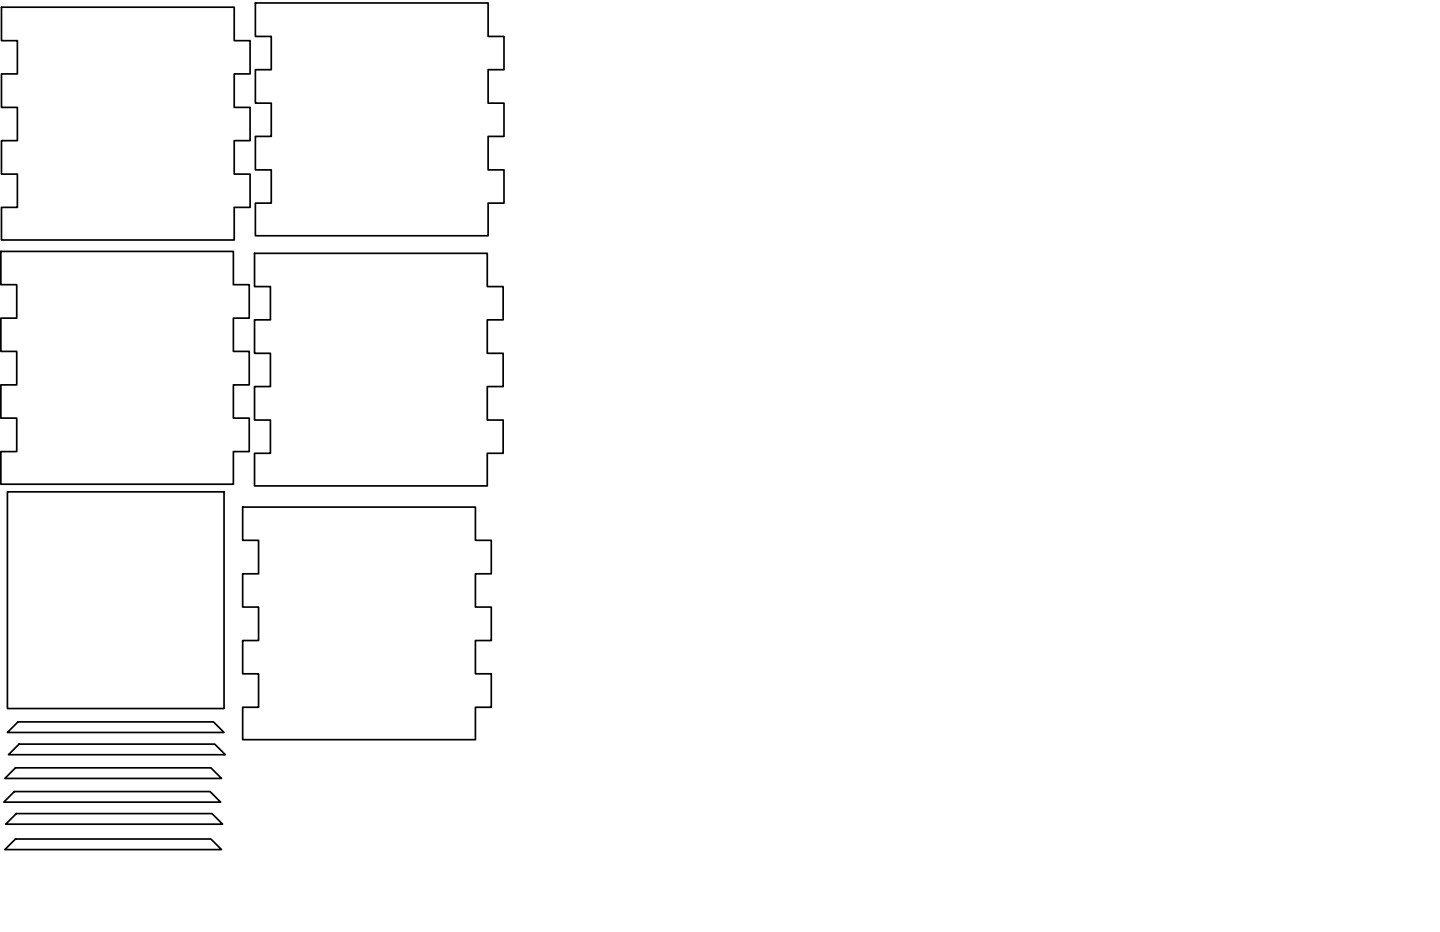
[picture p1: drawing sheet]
<svg xmlns="http://www.w3.org/2000/svg" width="432mm" height="279mm" viewBox="0 0 432 279" stroke-linecap="round" stroke-linejoin="round" font-family="sans-serif">
<!-- layer: Visible (ANSI) -->
<path d="M.4 2.2h69.8v10h4.8v10h-4.8v10h4.8v10h-4.8v10h4.8v10h-4.8v9.7h-69.8v-9.7h4.8v-10h-4.8v-10h4.8v-10h-4.8v-10h4.8v-10h-4.8zM76.6 .9h69.8v10h4.7v10h-4.7v10h4.7v10h-4.7v10h4.7v10h-4.7v9.8h-69.8v-9.8h4.7v-10h-4.7v-10h4.7v-10h-4.7v-10h4.7v-10h-4.7zM.3 75.4h69.7v9.9h4.7v10.1h-4.7v9.9h4.7v10.1h-4.7v9.9h4.7v10.1h-4.7v9.8h-69.7v-9.8h4.7v-10.1h-4.7v-9.9h4.7v-10.1h-4.7v-9.9h4.7v-10.1h-4.7zM76.3 75.9h69.8v10h4.8v10h-4.8v10h4.8v10h-4.8v10h4.8v10h-4.8v9.8h-69.8v-9.8h4.8v-10h-4.8v-10h4.8v-10h-4.8v-10h4.8v-10h-4.8zM2.2 147.4h65v65h-65zM72.8 152h69.8v10h4.7v10h-4.7v10h4.7v10h-4.7v10h4.7v10h-4.7v9.7h-69.8v-9.7h4.7v-10h-4.7v-10h4.7v-10h-4.7v-10h4.7v-10h-4.7zM5.4 216.4h58.6l3.2 3.2h-65zM1.5 233.4l3.1-3.2h58.6l3.2 3.2zM2.5 226.3l3.2-3.2h58.7l3.2 3.2zM4.3 237.3h58.7l3.2 3.2h-65.1zM1.5 254.7l3.1-3.2h58.6l3.2 3.2zM4.9 243.9h58.7l3.1 3.2h-65z" fill="none" stroke="#000" stroke-width=".51"/>
</svg>
